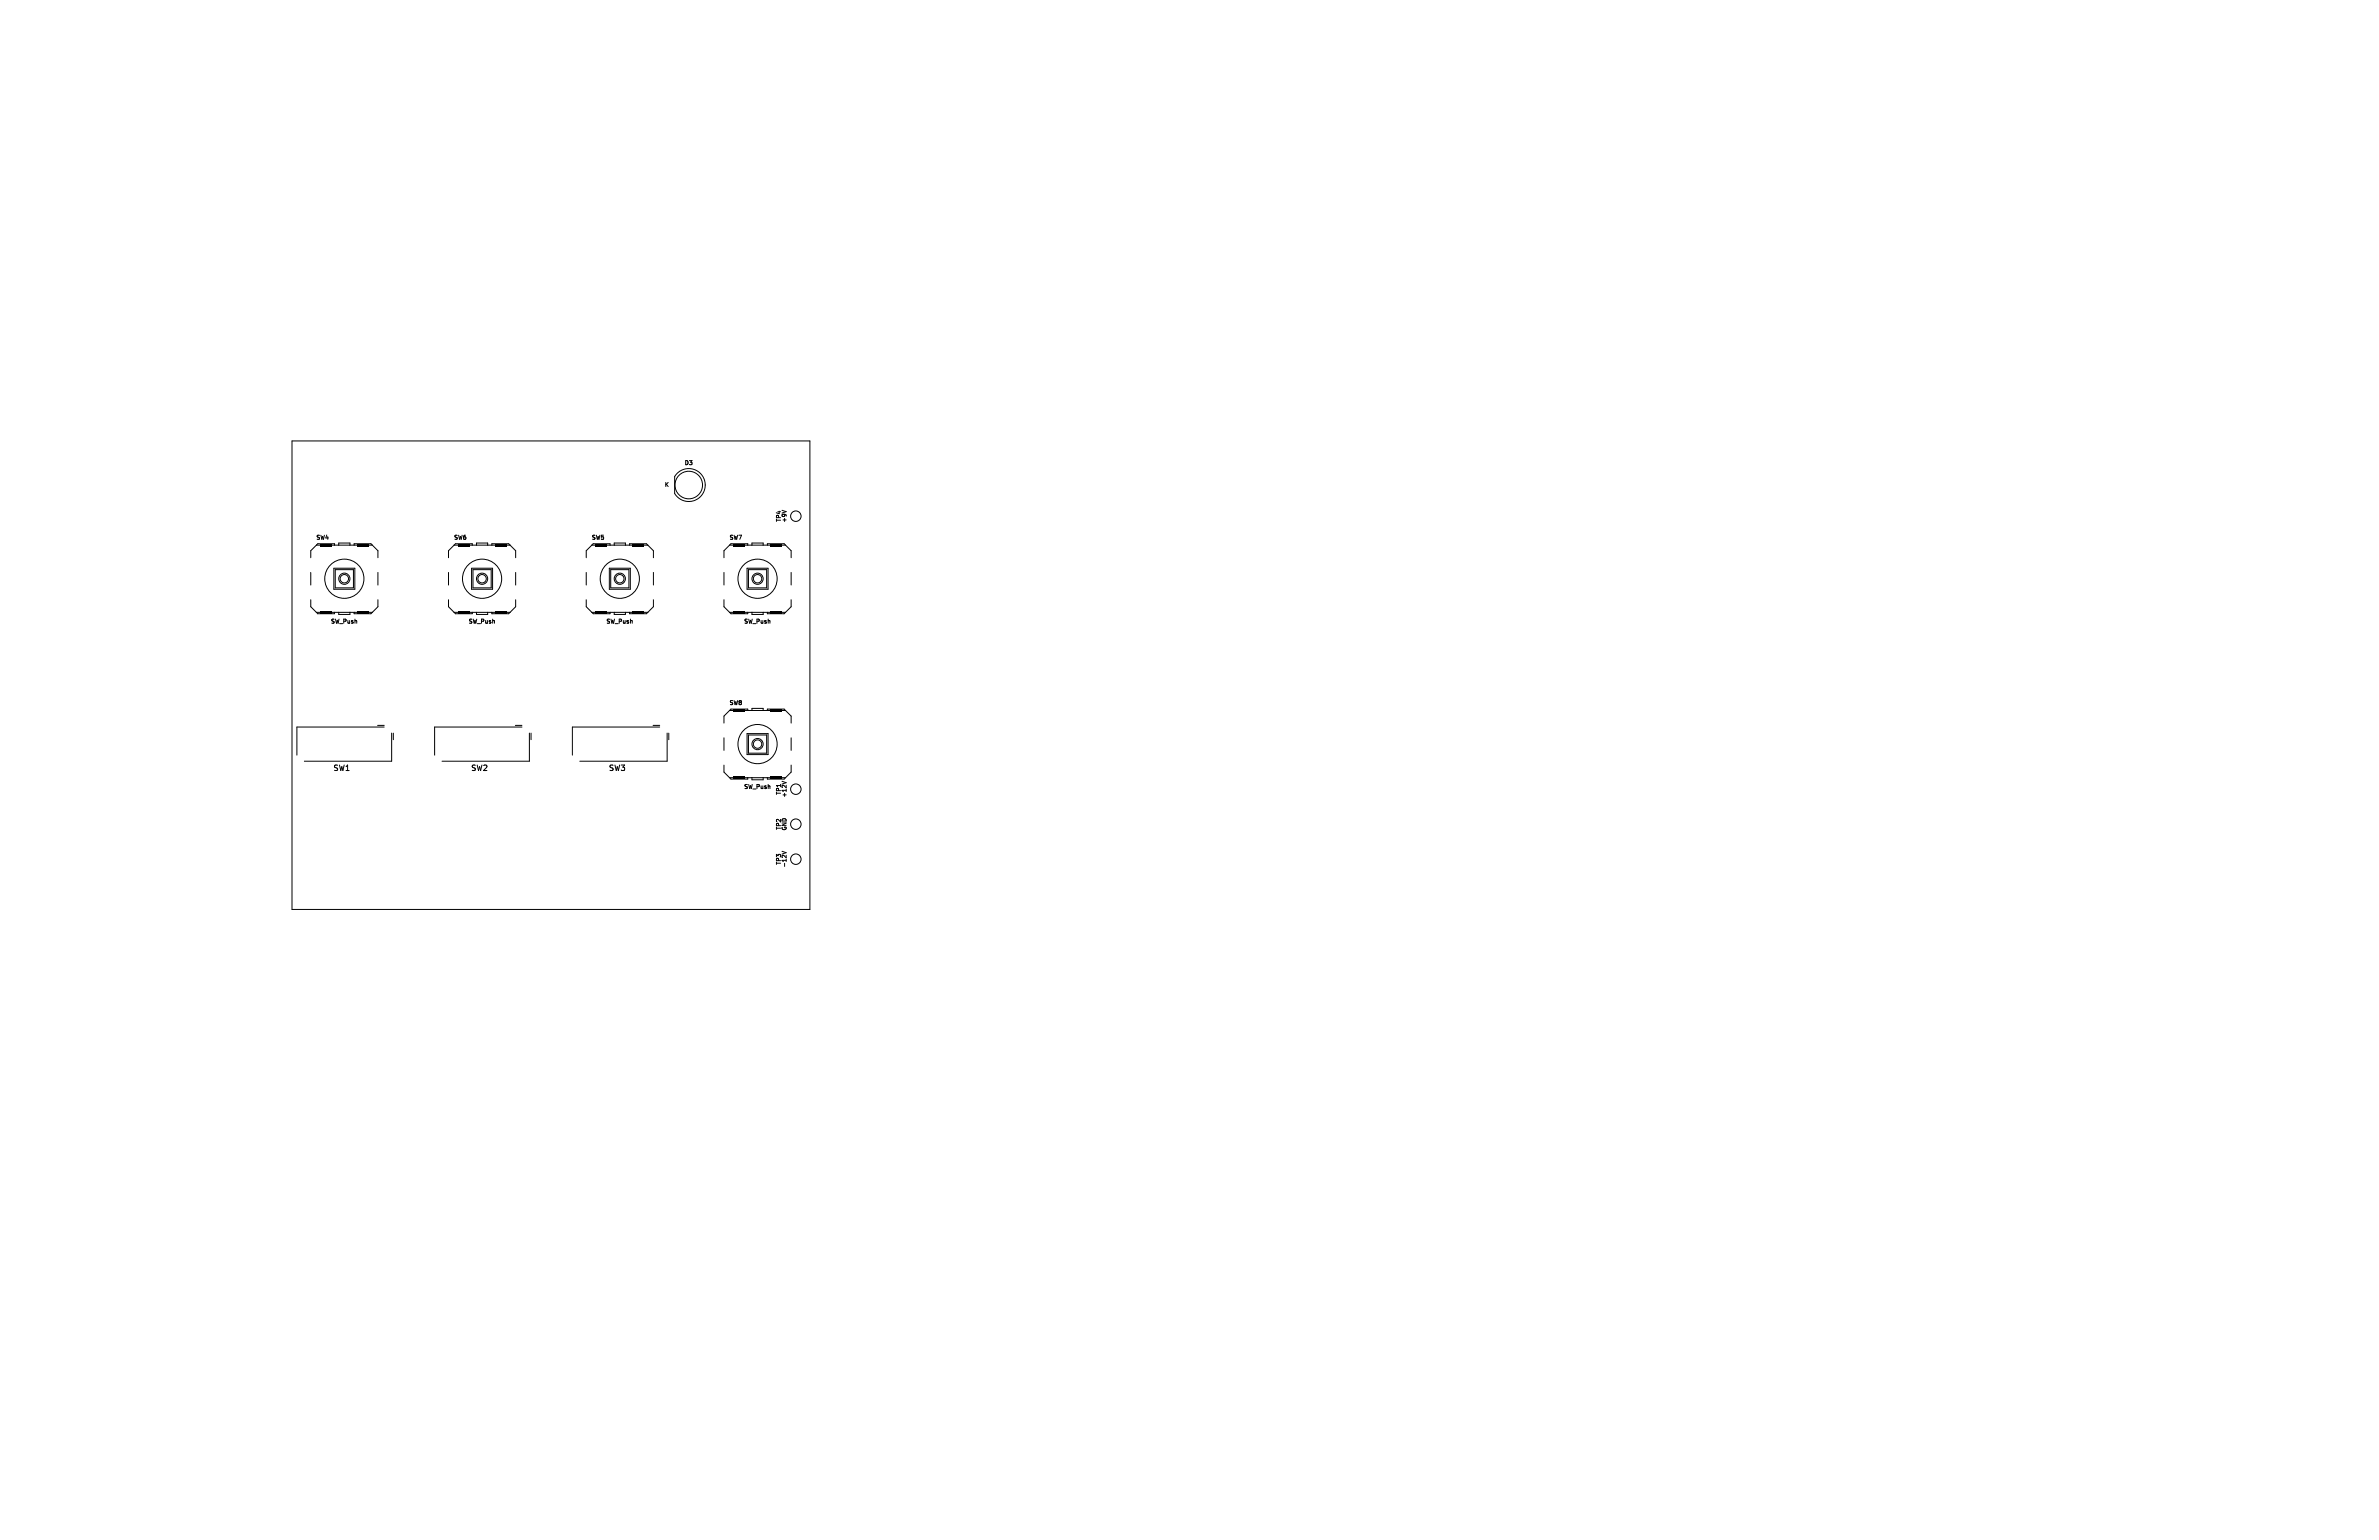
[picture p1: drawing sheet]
<svg xmlns="http://www.w3.org/2000/svg" width="432mm" height="279mm" viewBox="0 0 432 279" stroke-linecap="round" stroke-linejoin="round" font-family="sans-serif">
<defs><g id="words">
<g font-size="1.4">
<text x="60.4" y="140.1">SW1</text>
<text x="85.4" y="140.1">SW2</text>
<text x="110.4" y="140.1">SW3</text>
</g>
<g font-size="1">
<text x="120.6" y="88.6">K</text>
<text x="124.2" y="84.6">D3</text>
<text x="142" y="94.8" transform="rotate(-90 142 94.8)">TP4</text>
<text x="143" y="94.9" transform="rotate(-90 143 94.9)">+9V</text>
<text x="57.4" y="98">SW4</text>
<text x="82.4" y="98">SW6</text>
<text x="107.4" y="98">SW5</text>
<text x="132.4" y="98">SW7</text>
<text x="60" y="113.4">SW_Push</text>
<text x="85" y="113.4">SW_Push</text>
<text x="110" y="113.4">SW_Push</text>
<text x="135" y="113.4">SW_Push</text>
<text x="132.4" y="128">SW8</text>
<text x="135" y="143.4">SW_Push</text>
<text x="142" y="144.3" transform="rotate(-90 142 144.3)">TP1</text>
<text x="143" y="144.8" transform="rotate(-90 143 144.8)">+12V</text>
<text x="142" y="150.7" transform="rotate(-90 142 150.7)">TP2</text>
<text x="143" y="150.8" transform="rotate(-90 143 150.8)">GND</text>
<text x="142" y="157" transform="rotate(-90 142 157)">TP3</text>
<text x="143" y="157.5" transform="rotate(-90 143 157.5)">-12V</text>
</g>
</g></defs>
<g fill="none" stroke="#000" stroke-width=".18">
<path d="M53 80h94v85h-94zM57.4 98.9h10.2M60.7 98.9v-.2h-3l-1.3 1.2v1.3M61.5 98.9v-.4h2v.4M64.3 98.9v-.2h3l1.3 1.2v1.3M82.4 98.9h10.2M85.7 98.9v-.2h-3l-1.3 1.2v1.3M86.5 98.9v-.4h2v.4M89.3 98.9v-.2h3l1.3 1.2v1.3M107.4 98.9h10.2M110.7 98.9v-.2h-3l-1.3 1.2v1.3M111.5 98.9v-.4h2v.4"/>
<path d="M114.3 98.9v-.2h3l1.3 1.2v1.3M122.9 85.9a2.99 2.99 0 0 1 4.4 .1 2.99 2.99 0 0 1-.5 4.4 2.99 2.99 0 0 1-4.3-.9v-3zM132.4 98.9h10.2M135.7 98.9v-.2h-3l-1.3 1.2v1.3M136.5 98.9v-.4h2v.4M139.3 98.9v-.2h3l1.3 1.2v1.3M141.9 92.6l.8 .2M56.4 108.8v1.3l1.3 1.3h3v-.3M56.4 103.9v2.2M57.4 111.1h10.2M60.6 103.1h3.8v3.8h-3.8zM60.8 103.3h3.4v3.4h-3.4z"/>
<path d="M61.5 111.1v.4h2v-.4M68.6 108.8v1.3l-1.3 1.3h-3v-.3M68.6 103.9v2.2M81.4 108.8v1.3l1.3 1.3h3v-.3M81.4 103.9v2.2M82.4 111.1h10.2M85.6 103.1h3.8v3.8h-3.8zM85.8 103.3h3.4v3.4h-3.4zM86.5 111.1v.4h2v-.4M93.6 108.8v1.3l-1.3 1.3h-3v-.3M93.6 103.9v2.2M106.4 103.9v2.2"/>
<path d="M106.4 108.8v1.3l1.3 1.3h3v-.3M107.4 111.1h10.2M110.6 103.1h3.8v3.8h-3.8zM110.8 103.3h3.4v3.4h-3.4zM111.5 111.1v.4h2v-.4M118.6 108.8v1.3l-1.3 1.3h-3v-.3M118.6 103.9v2.2M131.4 108.8v1.3l1.3 1.3h3v-.3M131.4 103.9v2.2M132.4 111.1h10.2M135.6 103.1h3.8v3.8h-3.8zM135.8 103.3h3.4v3.4h-3.4z"/>
<path d="M136.5 111.1v.4h2v-.4M143.6 108.8v1.3l-1.3 1.3h-3v-.3M143.6 103.9v2.2M68.5 131.6h1.2M69.7 131.9h-15.8v5.1M71.1 133v5.1h-15.9M71.4 133v1.2M93.5 131.6h1.2M94.7 131.9h-15.8v5.1M96.1 133v5.1h-15.9M96.4 133v1.2M118.5 131.6h1.2"/>
<path d="M119.7 131.9h-15.8v5.1M121.1 133v5.1h-15.9M121.4 133v1.2M131.4 133.9v2.2M131.4 138.8v1.3l1.3 1.2h3v-.2M132.4 128.9h10.2M135.6 133.1h3.8v3.8h-3.8zM135.7 128.9v-.3h-3l-1.3 1.3v1.3M135.8 133.3h3.4v3.4h-3.4zM136.5 128.9v-.4h2v.4M139.3 128.9v-.3h3l1.3 1.3v1.3M143.6 138.8v1.3l-1.3 1.2h-3v-.2"/>
<path d="M143.6 133.9v2.2M132.4 141.1h10.2M136.5 141.1v.4h2v-.4M141.9 154.5l.8 .2-.8 .3M141.9 141.8l.8 .2"/>
<circle cx="125" cy="88" r="2.5"/>
<circle cx="144.5" cy="93.6" r=".95"/>
<circle cx="62.5" cy="105" r="1.02"/>
<circle cx="62.5" cy="105" r=".76"/>
<circle cx="62.5" cy="105" r="3.6"/>
<circle cx="87.5" cy="105" r="1.02"/>
<circle cx="87.5" cy="105" r="3.6"/>
<circle cx="87.5" cy="105" r=".76"/>
<circle cx="112.5" cy="105" r="1.02"/>
<circle cx="112.5" cy="105" r="3.6"/>
<circle cx="112.5" cy="105" r=".76"/>
<circle cx="137.5" cy="105" r="1.02"/>
<circle cx="137.5" cy="105" r=".76"/>
<circle cx="137.5" cy="105" r="3.6"/>
<circle cx="137.5" cy="135" r="1.02"/>
<circle cx="137.5" cy="135" r=".76"/>
<circle cx="137.5" cy="135" r="3.6"/>
<circle cx="144.5" cy="155.9" r=".95"/>
<circle cx="144.5" cy="143.2" r=".95"/>
<circle cx="144.5" cy="149.5" r=".95"/>
</g>
<g fill="#000">
<path d="M58.1 98.7h2.1v.5h-2.1zM64.8 98.7h2.1v.5h-2.1zM83.1 98.7h2.1v.5h-2.1zM89.8 98.7h2.1v.5h-2.1zM108.1 98.7h2.1v.5h-2.1zM114.8 98.7h2.1v.5h-2.1zM133.1 98.7h2.1v.5h-2.1zM139.8 98.7h2.1v.5h-2.1zM58.1 110.8h2.1v.6h-2.1zM64.8 110.8h2.1v.6h-2.1zM83.1 110.8h2.1v.6h-2.1zM89.8 110.8h2.1v.6h-2.1z"/>
<path d="M108.1 110.8h2.1v.6h-2.1zM114.8 110.8h2.1v.6h-2.1zM133.1 110.8h2.1v.6h-2.1zM139.8 110.8h2.1v.6h-2.1zM133.1 128.6h2.1v.6h-2.1zM139.8 128.6h2.1v.6h-2.1zM133.1 140.8h2.1v.5h-2.1zM139.8 140.8h2.1v.5h-2.1z"/>
</g>
<g fill="#fff" stroke="#fff" stroke-width=".18">
<circle cx="144" cy="162" r=".17"/>
<circle cx="144" cy="83" r=".17"/>
<circle cx="144.5" cy="155.9" r=".17"/>
<circle cx="106.3" cy="102.5" r=".18"/>
<circle cx="118.7" cy="102.5" r=".18"/>
<circle cx="106.3" cy="107.5" r=".18"/>
<circle cx="118.7" cy="107.5" r=".18"/>
<circle cx="56.3" cy="102.5" r=".17"/>
<circle cx="68.7" cy="102.5" r=".17"/>
<circle cx="56.3" cy="107.5" r=".17"/>
<circle cx="68.7" cy="107.5" r=".17"/>
<circle cx="123.7" cy="88" r=".17"/>
<circle cx="126.3" cy="88" r=".17"/>
<circle cx="144.5" cy="93.7" r=".17"/>
<circle cx="81.3" cy="102.5" r=".17"/>
<circle cx="93.7" cy="102.5" r=".17"/>
<circle cx="81.3" cy="107.5" r=".17"/>
<circle cx="93.7" cy="107.5" r=".17"/>
<circle cx="56" cy="162" r=".18"/>
<circle cx="95.6" cy="132.2" r=".17"/>
<circle cx="79.4" cy="137.8" r=".18"/>
<circle cx="91.5" cy="133.8" r=".17"/>
<circle cx="86.5" cy="133.8" r=".17"/>
<circle cx="84" cy="133.8" r=".17"/>
<circle cx="81.5" cy="133.8" r=".17"/>
<circle cx="91.5" cy="136.3" r=".17"/>
<circle cx="86.5" cy="136.3" r=".17"/>
<circle cx="84" cy="136.3" r=".17"/>
<circle cx="81.5" cy="136.3" r=".17"/>
<circle cx="144.5" cy="143.2" r=".17"/>
<circle cx="120.6" cy="132.2" r=".17"/>
<circle cx="104.4" cy="137.8" r=".17"/>
<circle cx="116.5" cy="133.8" r=".18"/>
<circle cx="111.5" cy="133.8" r=".18"/>
<circle cx="109" cy="133.8" r=".17"/>
<circle cx="106.5" cy="133.8" r=".17"/>
<circle cx="116.5" cy="136.3" r=".18"/>
<circle cx="111.5" cy="136.3" r=".18"/>
<circle cx="109" cy="136.3" r=".17"/>
<circle cx="106.5" cy="136.3" r=".17"/>
<circle cx="56" cy="83" r=".18"/>
<circle cx="131.3" cy="102.5" r=".17"/>
<circle cx="143.7" cy="102.5" r=".17"/>
<circle cx="131.3" cy="107.5" r=".17"/>
<circle cx="143.7" cy="107.5" r=".17"/>
<circle cx="70.6" cy="132.2" r=".17"/>
<circle cx="54.4" cy="137.8" r=".17"/>
<circle cx="66.5" cy="133.8" r=".17"/>
<circle cx="61.5" cy="133.8" r=".17"/>
<circle cx="59" cy="133.8" r=".18"/>
<circle cx="56.5" cy="133.8" r=".17"/>
<circle cx="66.5" cy="136.3" r=".17"/>
<circle cx="61.5" cy="136.3" r=".17"/>
<circle cx="59" cy="136.3" r=".18"/>
<circle cx="56.5" cy="136.3" r=".17"/>
<circle cx="144.5" cy="149.5" r=".17"/>
<circle cx="131.3" cy="132.5" r=".17"/>
<circle cx="143.7" cy="132.5" r=".17"/>
<circle cx="131.3" cy="137.5" r=".17"/>
<circle cx="143.7" cy="137.5" r=".17"/>
<circle cx="91.3" cy="90.8" r=".17"/>
<circle cx="91.3" cy="88.2" r=".17"/>
<circle cx="88.8" cy="90.8" r=".17"/>
<circle cx="88.8" cy="88.2" r=".17"/>
<circle cx="86.2" cy="90.8" r=".17"/>
<circle cx="86.2" cy="88.2" r=".17"/>
<circle cx="83.7" cy="90.8" r=".17"/>
<circle cx="83.7" cy="88.2" r=".17"/>
<circle cx="79.7" cy="154" r=".17"/>
<circle cx="82.2" cy="154" r=".17"/>
<circle cx="101.8" cy="89.2" r=".17"/>
<circle cx="118.4" cy="86.7" r=".17"/>
<circle cx="118.4" cy="89.2" r=".17"/>
<circle cx="118.4" cy="91.7" r=".17"/>
<circle cx="136.8" cy="147" r=".17"/>
<circle cx="126.7" cy="147" r=".17"/>
<circle cx="134.3" cy="153.3" r=".17"/>
<circle cx="136.8" cy="153.3" r=".17"/>
<circle cx="56.8" cy="154" r=".17"/>
<circle cx="59.3" cy="154" r=".17"/>
<circle cx="91.3" cy="124.8" r=".17"/>
<circle cx="91.3" cy="122.2" r=".17"/>
<circle cx="88.8" cy="124.8" r=".17"/>
<circle cx="88.8" cy="122.2" r=".17"/>
<circle cx="86.2" cy="124.8" r=".17"/>
<circle cx="86.2" cy="122.2" r=".17"/>
<circle cx="83.7" cy="124.8" r=".17"/>
<circle cx="83.7" cy="122.2" r=".17"/>
<circle cx="116.3" cy="124.8" r=".18"/>
<circle cx="116.3" cy="122.2" r=".18"/>
<circle cx="113.8" cy="124.8" r=".18"/>
<circle cx="113.8" cy="122.2" r=".18"/>
<circle cx="111.2" cy="124.8" r=".18"/>
<circle cx="111.2" cy="122.2" r=".18"/>
<circle cx="108.7" cy="124.8" r=".18"/>
<circle cx="108.7" cy="122.2" r=".18"/>
<circle cx="126.7" cy="153.3" r=".17"/>
<circle cx="129.2" cy="153.3" r=".17"/>
<circle cx="92.4" cy="154" r=".17"/>
<circle cx="94.9" cy="154" r=".17"/>
<circle cx="88.6" cy="141.9" r=".17"/>
<circle cx="78.4" cy="141.9" r=".17"/>
<circle cx="93.7" cy="147" r=".17"/>
<circle cx="103.8" cy="147" r=".17"/>
<circle cx="88.6" cy="147" r=".17"/>
<circle cx="78.4" cy="147" r=".17"/>
<circle cx="126.7" cy="159.7" r=".17"/>
<circle cx="136.8" cy="159.7" r=".17"/>
<circle cx="65.7" cy="148.3" r=".17"/>
<circle cx="68.3" cy="148.3" r=".17"/>
<circle cx="70.8" cy="148.3" r=".17"/>
<circle cx="73.3" cy="148.3" r=".17"/>
<circle cx="73.3" cy="155.9" r=".17"/>
<circle cx="70.8" cy="155.9" r=".17"/>
<circle cx="68.3" cy="155.9" r=".17"/>
<circle cx="65.7" cy="155.9" r=".17"/>
<circle cx="124.2" cy="96.2" r=".17"/>
<circle cx="126.7" cy="96.2" r=".17"/>
<circle cx="70.8" cy="144.5" r=".17"/>
<circle cx="73.3" cy="144.5" r=".17"/>
<circle cx="79.7" cy="160.8" r=".17"/>
<circle cx="69.5" cy="160.8" r=".17"/>
<circle cx="66.3" cy="124.8" r=".17"/>
<circle cx="66.3" cy="122.2" r=".17"/>
<circle cx="63.8" cy="124.8" r=".17"/>
<circle cx="63.8" cy="122.2" r=".17"/>
<circle cx="61.2" cy="124.8" r=".17"/>
<circle cx="61.2" cy="122.2" r=".17"/>
<circle cx="58.7" cy="124.8" r=".17"/>
<circle cx="58.7" cy="122.2" r=".17"/>
<circle cx="140.1" cy="124.8" r=".18"/>
<circle cx="140.1" cy="122.2" r=".18"/>
<circle cx="137.5" cy="124.8" r=".18"/>
<circle cx="137.5" cy="122.2" r=".18"/>
<circle cx="135" cy="124.8" r=".18"/>
<circle cx="135" cy="122.2" r=".18"/>
<circle cx="132.5" cy="124.8" r=".18"/>
<circle cx="132.5" cy="122.2" r=".18"/>
<circle cx="129.9" cy="124.8" r=".18"/>
<circle cx="129.9" cy="122.2" r=".18"/>
<circle cx="120.3" cy="97.5" r=".17"/>
<circle cx="117.8" cy="97.5" r=".17"/>
<circle cx="105.1" cy="154" r=".17"/>
<circle cx="107.6" cy="154" r=".17"/>
<circle cx="117.8" cy="154" r=".17"/>
<circle cx="120.3" cy="154" r=".17"/>
<circle cx="65.7" cy="161" r=".17"/>
<circle cx="63.2" cy="161" r=".17"/>
<circle cx="93.7" cy="141.9" r=".17"/>
<circle cx="103.8" cy="141.9" r=".17"/>
</g>
<use href="#words"/>
</svg>
